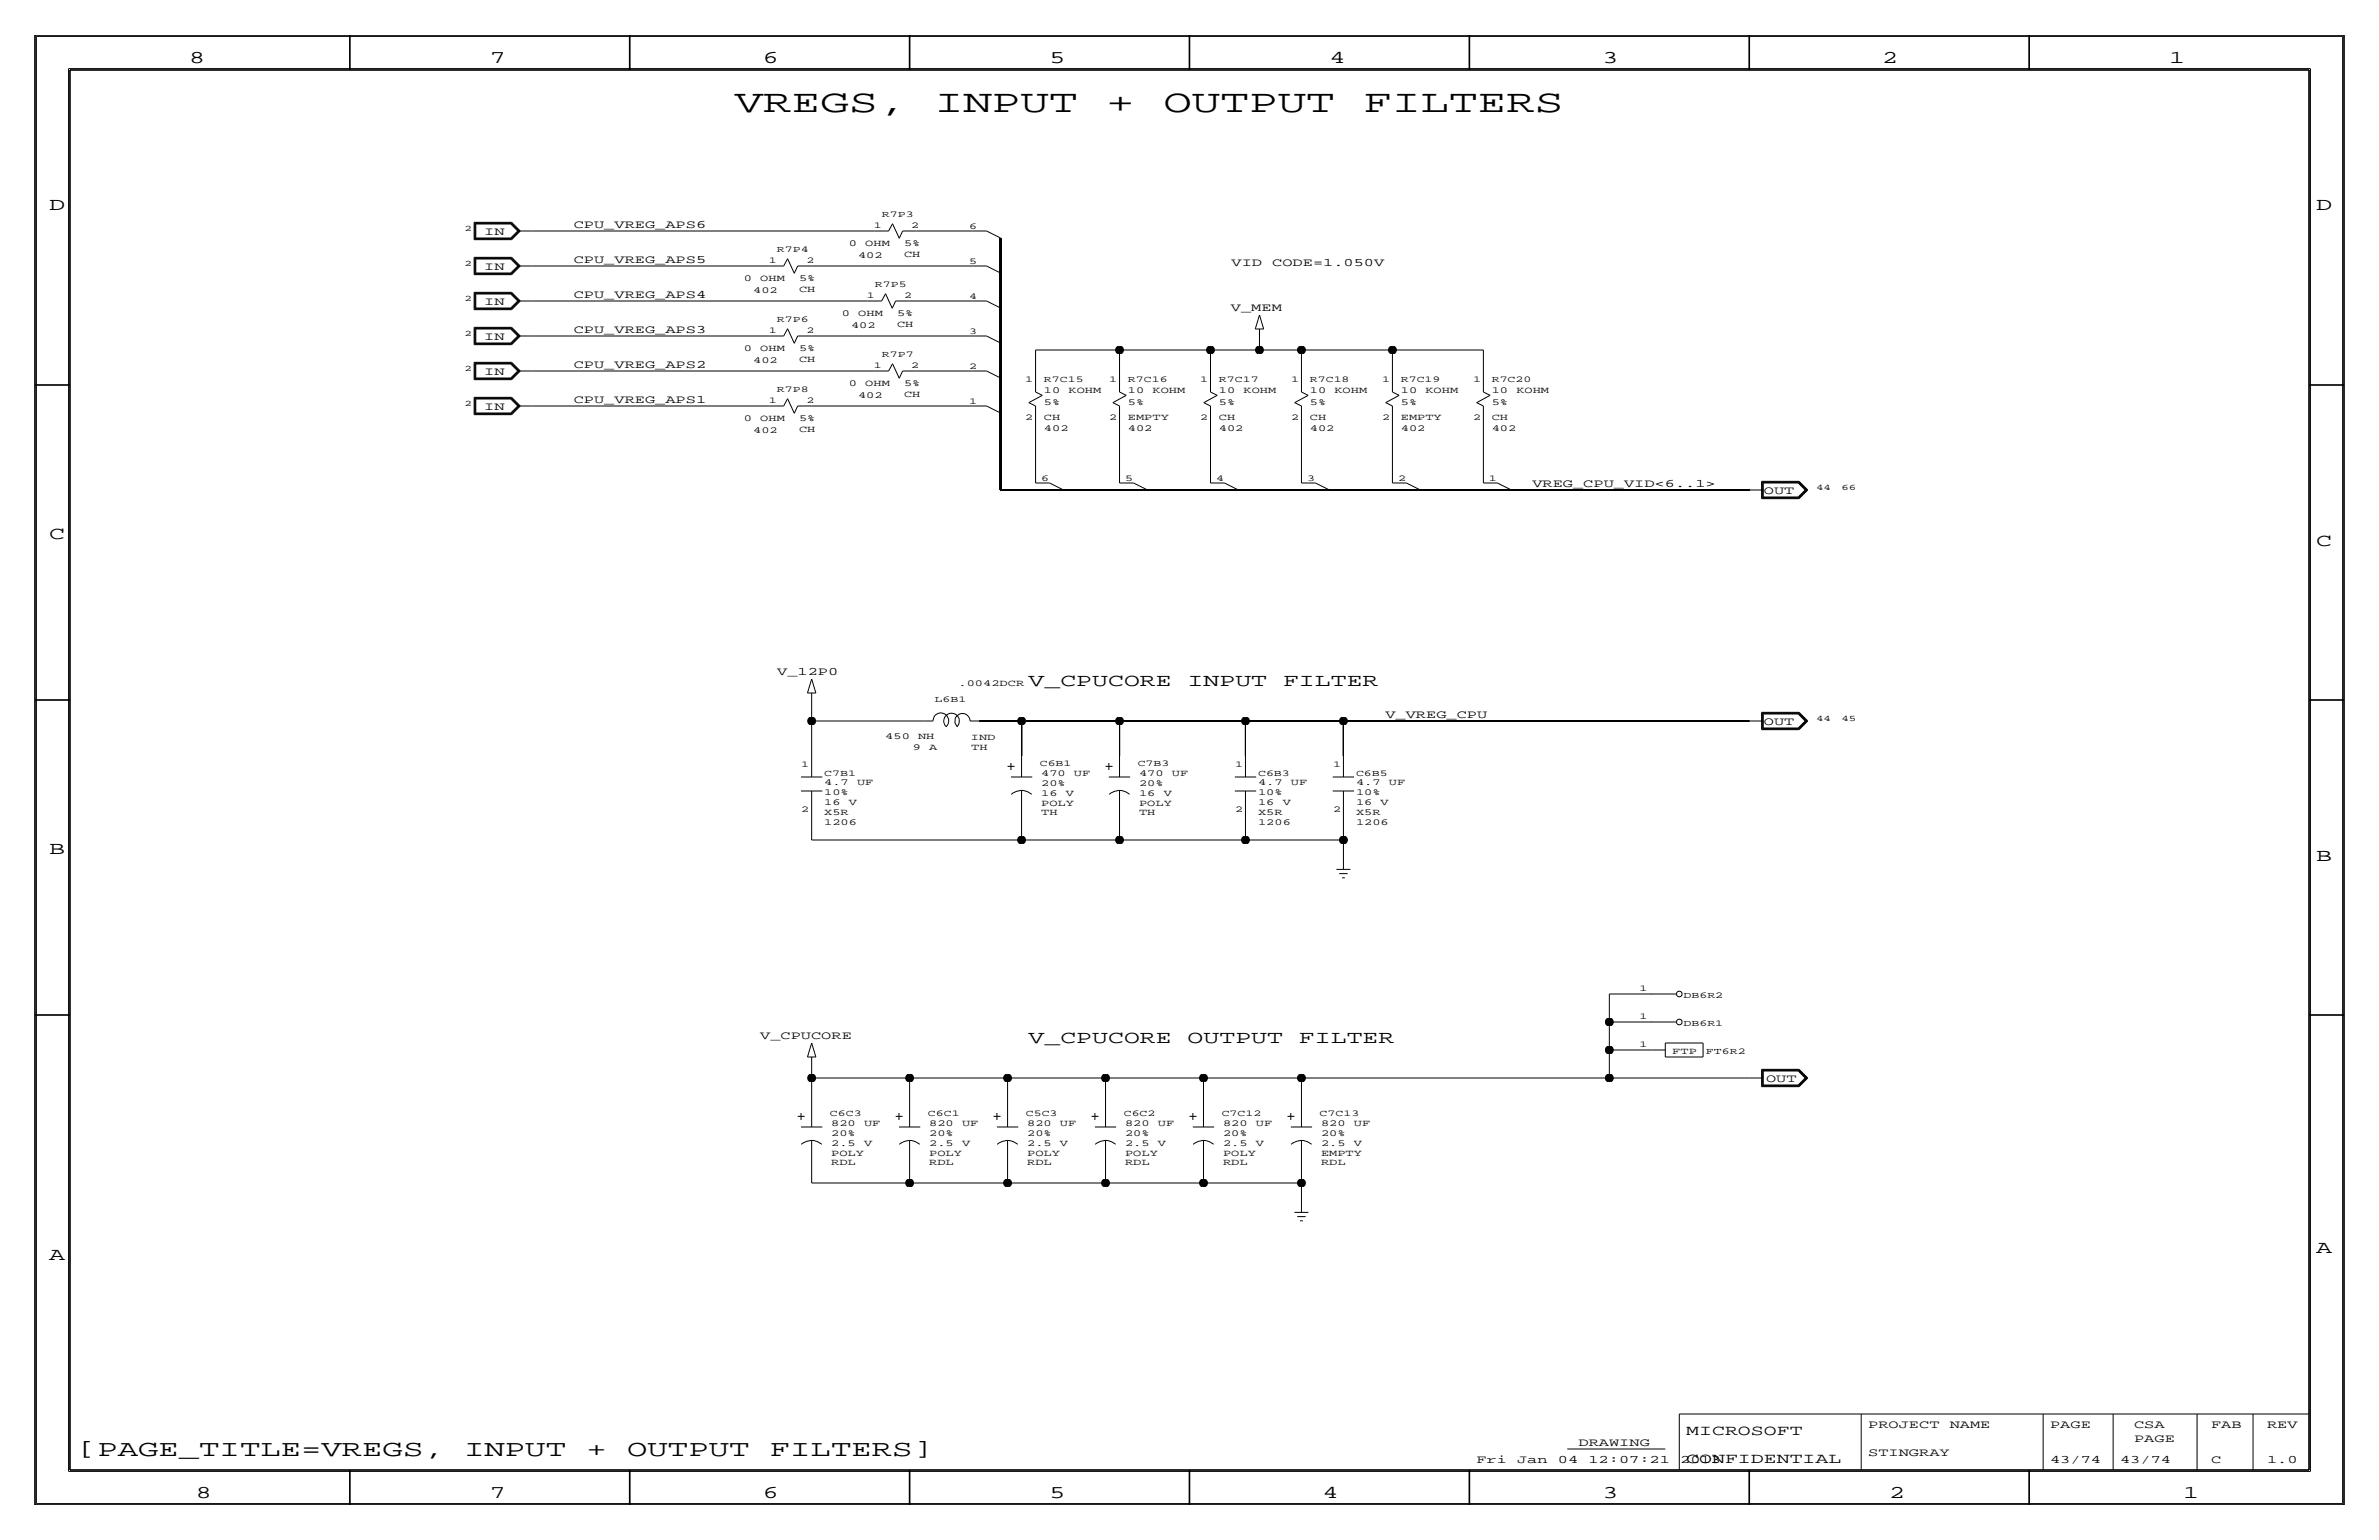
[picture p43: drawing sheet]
<svg xmlns="http://www.w3.org/2000/svg" width="432mm" height="279mm" viewBox="0 0 432 279" stroke-linecap="round" stroke-linejoin="round" font-family="sans-serif">
<defs><g id="words">
<g font-size="5.8">
<text x="133.3" y="20.3">VREGS,</text>
<text x="169.7" y="20.3">INPUT</text>
<text x="200.8" y="20.3">+</text>
<text x="211.2" y="20.3">OUTPUT</text>
<text x="247.5" y="20.3">FILTERS</text>
</g>
<g font-size="4.2">
<text x="14" y="264.2">[PAGE_TITLE=VREGS,</text>
<text x="84.3" y="264.2">INPUT</text>
<text x="106.4" y="264.2">+</text>
<text x="113.8" y="264.2">OUTPUT</text>
<text x="139.7" y="264.2">FILTERS]</text>
</g>
<g font-size="3.3">
<text x="34.3" y="11.4">8</text>
<text x="88.9" y="11.4">7</text>
<text x="138.5" y="11.4">6</text>
<text x="190.5" y="11.4">5</text>
<text x="241.3" y="11.4">4</text>
<text x="290.8" y="11.4">3</text>
<text x="341.6" y="11.4">2</text>
<text x="393.7" y="11.4">1</text>
<text x="8.9" y="38.1">D</text>
<text x="420.4" y="38.1">D</text>
<text x="8.9" y="97.8">C</text>
<text x="420.4" y="99.1">C</text>
<text x="186.7" y="124.5">V_CPUCORE</text>
<text x="215.6" y="124.5">INPUT</text>
<text x="232.9" y="124.5">FILTER</text>
<text x="8.9" y="154.9">B</text>
<text x="420.4" y="156.2">B</text>
<text x="186.7" y="189.2">V_CPUCORE</text>
<text x="215.6" y="189.2">OUTPUT</text>
<text x="235.8" y="189.2">FILTER</text>
<text x="420.4" y="227.3">A</text>
<text x="8.9" y="228.6">A</text>
<text x="35.6" y="271.8">8</text>
<text x="88.9" y="271.8">7</text>
<text x="138.4" y="271.8">6</text>
<text x="190.5" y="271.8">5</text>
<text x="240" y="271.8">4</text>
<text x="290.8" y="271.8">3</text>
<text x="342.9" y="271.8">2</text>
<text x="396.2" y="271.8">1</text>
</g>
<g font-size="2.6">
<text x="306.1" y="260.4">MICROSOFT</text>
<text x="306.1" y="265.4">CONFIDENTIAL</text>
</g>
<g font-size="2.1">
<text x="104.1" y="41.4">CPU_VREG_APS6</text>
<text x="87.9" y="42.7">IN</text>
<text x="104.1" y="47.8">CPU_VREG_APS5</text>
<text x="87.9" y="49">IN</text>
<text x="223.5" y="48.3">VID</text>
<text x="230.9" y="48.3">CODE=1.050V</text>
<text x="87.9" y="55.4">IN</text>
<text x="104.1" y="54.1">CPU_VREG_APS4</text>
<text x="223.4" y="56.5">V_MEM</text>
<text x="87.9" y="61.7">IN</text>
<text x="104.1" y="60.5">CPU_VREG_APS3</text>
<text x="87.9" y="68.1">IN</text>
<text x="104.1" y="66.8">CPU_VREG_APS2</text>
<text x="87.9" y="74.4">IN</text>
<text x="104.1" y="73.2">CPU_VREG_APS1</text>
<text x="278.1" y="88.4">VREG_CPU_VID&lt;6..1&gt;</text>
<text x="320.1" y="89.7">OUT</text>
<text x="141.1" y="122.5">V_12P0</text>
<text x="251.5" y="130.3">V_VREG_CPU</text>
<text x="320.1" y="131.6">OUT</text>
<text x="138" y="188.6">V_CPUCORE</text>
<text x="320.5" y="196.3">OUT</text>
<text x="286.5" y="262.4">DRAWING</text>
<text x="339.1" y="259.1">PROJECT</text>
<text x="353.9" y="259.1">NAME</text>
<text x="372.1" y="259.1">PAGE</text>
<text x="387.4" y="259.1">CSA</text>
<text x="387.4" y="261.6">PAGE</text>
<text x="401.3" y="259.1">FAB</text>
<text x="411.5" y="259.1">REV</text>
<text x="268" y="265.4">Fri</text>
<text x="275.4" y="265.4">Jan</text>
<text x="282.8" y="265.4">04</text>
<text x="288.3" y="265.4">12:07:21</text>
<text x="305" y="265.4">2013</text>
<text x="339.1" y="264.2">STINGRAY</text>
<text x="372.1" y="265.4">43/74</text>
<text x="384.8" y="265.4">43/74</text>
<text x="401.3" y="265.4">C</text>
<text x="411.5" y="265.4">1.0</text>
</g>
<g font-size="1.7">
<text x="154.1" y="44.7">0</text>
<text x="155.8" y="46.7">402</text>
<text x="157.1" y="44.7">OHM</text>
<text x="164.1" y="44.7">5%</text>
<text x="164.1" y="46.6">CH</text>
<text x="135" y="51.1">0</text>
<text x="136.7" y="53.1">402</text>
<text x="138" y="51.1">OHM</text>
<text x="145" y="53">CH</text>
<text x="145" y="51.1">5%</text>
<text x="152.8" y="57.4">0</text>
<text x="154.5" y="59.4">402</text>
<text x="155.8" y="57.4">OHM</text>
<text x="162.8" y="57.4">5%</text>
<text x="162.8" y="59.3">CH</text>
<text x="135" y="63.8">0</text>
<text x="136.7" y="65.8">402</text>
<text x="138" y="63.8">OHM</text>
<text x="145" y="65.7">CH</text>
<text x="145" y="63.8">5%</text>
<text x="154.1" y="70.1">0</text>
<text x="157.1" y="70.1">OHM</text>
<text x="164.1" y="70.1">5%</text>
<text x="189.5" y="71.4">10</text>
<text x="193.9" y="71.4">KOHM</text>
<text x="204.7" y="71.4">10</text>
<text x="209.2" y="71.4">KOHM</text>
<text x="221.2" y="71.4">10</text>
<text x="225.7" y="71.4">KOHM</text>
<text x="237.7" y="71.4">10</text>
<text x="242.2" y="71.4">KOHM</text>
<text x="254.3" y="71.4">10</text>
<text x="258.7" y="71.4">KOHM</text>
<text x="270.8" y="71.4">10</text>
<text x="275.2" y="71.4">KOHM</text>
<text x="135" y="76.5">0</text>
<text x="138" y="76.5">OHM</text>
<text x="145" y="76.5">5%</text>
<text x="155.8" y="72.1">402</text>
<text x="164.1" y="72">CH</text>
<text x="189.5" y="73.4">5%</text>
<text x="189.5" y="76.2">CH</text>
<text x="204.7" y="76.2">EMPTY</text>
<text x="204.7" y="73.4">5%</text>
<text x="221.2" y="73.4">5%</text>
<text x="221.2" y="76.2">CH</text>
<text x="237.7" y="73.4">5%</text>
<text x="237.7" y="76.2">CH</text>
<text x="254.3" y="73.4">5%</text>
<text x="254.3" y="76.2">EMPTY</text>
<text x="270.8" y="76.2">CH</text>
<text x="270.8" y="73.4">5%</text>
<text x="136.7" y="78.5">402</text>
<text x="145" y="78.4">CH</text>
<text x="189.5" y="78.2">402</text>
<text x="204.7" y="78.2">402</text>
<text x="221.2" y="78.2">402</text>
<text x="237.7" y="78.2">402</text>
<text x="254.3" y="78.2">402</text>
<text x="270.8" y="78.2">402</text>
<text x="174" y="124.5">.0042DCR</text>
<text x="160.7" y="134.1">450</text>
<text x="165.7" y="136.1">9</text>
<text x="166.6" y="134.1">NH</text>
<text x="168.6" y="136.1">A</text>
<text x="176.2" y="134.2">IND</text>
<text x="176.3" y="136.1">TH</text>
<text x="149.6" y="142.5">4.7</text>
<text x="155.6" y="142.5">UF</text>
<text x="189" y="142.6">20%</text>
<text x="189" y="140.8">470</text>
<text x="194.9" y="140.8">UF</text>
<text x="206.8" y="142.6">20%</text>
<text x="206.8" y="140.8">470</text>
<text x="212.7" y="140.8">UF</text>
<text x="228.3" y="142.5">4.7</text>
<text x="234.3" y="142.5">UF</text>
<text x="246.1" y="142.5">4.7</text>
<text x="252.1" y="142.5">UF</text>
<text x="149.6" y="149.6">1206</text>
<text x="149.6" y="144.3">10%</text>
<text x="149.6" y="147.8">X5R</text>
<text x="149.6" y="146.1">16</text>
<text x="154.1" y="146.1">V</text>
<text x="189" y="146.2">POLY</text>
<text x="189" y="147.9">TH</text>
<text x="189" y="144.4">16</text>
<text x="193.4" y="144.4">V</text>
<text x="206.8" y="146.2">POLY</text>
<text x="206.8" y="147.9">TH</text>
<text x="206.8" y="144.4">16</text>
<text x="211.2" y="144.4">V</text>
<text x="228.3" y="144.3">10%</text>
<text x="228.3" y="149.6">1206</text>
<text x="228.3" y="147.8">X5R</text>
<text x="228.3" y="146.1">16</text>
<text x="232.8" y="146.1">V</text>
<text x="246.1" y="146">16</text>
<text x="246.1" y="144.3">10%</text>
<text x="246.1" y="147.8">X5R</text>
<text x="246.1" y="149.6">1206</text>
<text x="250.6" y="146">V</text>
<text x="303.5" y="191.3">FTP</text>
<text x="150.9" y="204.3">820</text>
<text x="150.9" y="206.1">20%</text>
<text x="150.9" y="207.9">2.5</text>
<text x="150.9" y="209.7">POLY</text>
<text x="156.8" y="204.3">UF</text>
<text x="156.8" y="207.9">V</text>
<text x="168.7" y="209.7">POLY</text>
<text x="168.7" y="207.9">2.5</text>
<text x="168.7" y="204.3">820</text>
<text x="168.7" y="206.1">20%</text>
<text x="174.6" y="207.9">V</text>
<text x="174.6" y="204.3">UF</text>
<text x="186.4" y="204.3">820</text>
<text x="186.4" y="207.9">2.5</text>
<text x="186.4" y="206.1">20%</text>
<text x="186.4" y="209.7">POLY</text>
<text x="192.4" y="204.3">UF</text>
<text x="192.4" y="207.9">V</text>
<text x="204.2" y="209.7">POLY</text>
<text x="204.2" y="207.9">2.5</text>
<text x="204.2" y="204.3">820</text>
<text x="204.2" y="206.1">20%</text>
<text x="210.2" y="207.9">V</text>
<text x="210.2" y="204.3">UF</text>
<text x="222" y="206.1">20%</text>
<text x="222" y="204.3">820</text>
<text x="222" y="207.9">2.5</text>
<text x="222" y="209.7">POLY</text>
<text x="228" y="204.3">UF</text>
<text x="228" y="207.9">V</text>
<text x="239.8" y="204.3">820</text>
<text x="239.8" y="206.1">20%</text>
<text x="239.8" y="207.9">2.5</text>
<text x="239.8" y="209.7">EMPTY</text>
<text x="245.7" y="204.3">UF</text>
<text x="245.7" y="207.9">V</text>
<text x="150.9" y="211.4">RDL</text>
<text x="168.7" y="211.4">RDL</text>
<text x="186.4" y="211.4">RDL</text>
<text x="204.2" y="211.4">RDL</text>
<text x="222" y="211.4">RDL</text>
<text x="239.8" y="211.4">RDL</text>
</g>
<g font-size="1.6">
<text x="158.6" y="41.4">1</text>
<text x="160.1" y="39.4">R7P3</text>
<text x="165.4" y="41.4">2</text>
<text x="175.9" y="41.5">6</text>
<text x="139.5" y="47.8">1</text>
<text x="141" y="45.7">R7P4</text>
<text x="146.4" y="47.8">2</text>
<text x="175.9" y="47.9">5</text>
<text x="158.8" y="52.1">R7P5</text>
<text x="141" y="58.4">R7P6</text>
<text x="157.3" y="54.1">1</text>
<text x="164.1" y="54.1">2</text>
<text x="175.9" y="54.2">4</text>
<text x="139.5" y="60.5">1</text>
<text x="146.4" y="60.5">2</text>
<text x="160.1" y="64.8">R7P7</text>
<text x="175.9" y="60.6">3</text>
<text x="141" y="71.1">R7P8</text>
<text x="158.6" y="66.8">1</text>
<text x="165.4" y="66.8">2</text>
<text x="175.9" y="66.9">2</text>
<text x="186.1" y="69.3">1</text>
<text x="189.5" y="69.3">R7C15</text>
<text x="201.3" y="69.3">1</text>
<text x="204.7" y="69.3">R7C16</text>
<text x="217.8" y="69.3">1</text>
<text x="221.2" y="69.3">R7C17</text>
<text x="234.3" y="69.3">1</text>
<text x="237.7" y="69.3">R7C18</text>
<text x="250.9" y="69.3">1</text>
<text x="254.3" y="69.3">R7C19</text>
<text x="267.4" y="69.3">1</text>
<text x="270.8" y="69.3">R7C20</text>
<text x="139.5" y="73.2">1</text>
<text x="146.4" y="73.2">2</text>
<text x="175.9" y="73.3">1</text>
<text x="186.1" y="76.2">2</text>
<text x="201.3" y="76.2">2</text>
<text x="217.8" y="76.2">2</text>
<text x="234.3" y="76.2">2</text>
<text x="250.9" y="76.2">2</text>
<text x="267.4" y="76.2">2</text>
<text x="189" y="87.2">6</text>
<text x="204.2" y="87.2">5</text>
<text x="220.7" y="87.2">4</text>
<text x="237.2" y="87.2">3</text>
<text x="253.7" y="87.2">2</text>
<text x="270.3" y="87.2">1</text>
<text x="169.6" y="127.4">L6B1</text>
<text x="145.4" y="139.2">1</text>
<text x="149.6" y="140.7">C7B1</text>
<text x="188.7" y="139">C6B1</text>
<text x="206.5" y="139">C7B3</text>
<text x="224.2" y="139.2">1</text>
<text x="228.3" y="140.7">C6B3</text>
<text x="242" y="139.2">1</text>
<text x="246.1" y="140.7">C6B5</text>
<text x="145.4" y="147.3">2</text>
<text x="224.2" y="147.3">2</text>
<text x="242" y="147.3">2</text>
<text x="297.6" y="179.8">1</text>
<text x="297.6" y="184.9">1</text>
<text x="305.6" y="181.1">DB6R2</text>
<text x="297.6" y="190">1</text>
<text x="305.6" y="186.2">DB6R1</text>
<text x="309.6" y="191.3">FT6R2</text>
<text x="150.6" y="202.5">C6C3</text>
<text x="168.4" y="202.5">C6C1</text>
<text x="186.2" y="202.5">C5C3</text>
<text x="204" y="202.5">C6C2</text>
<text x="221.7" y="202.5">C7C12</text>
<text x="239.5" y="202.5">C7C13</text>
</g>
<g font-size="1.5">
<text x="84.3" y="41.9">2</text>
<text x="84.3" y="48.3">2</text>
<text x="84.3" y="54.6">2</text>
<text x="84.3" y="61">2</text>
<text x="84.3" y="67.3">2</text>
<text x="84.3" y="73.7">2</text>
<text x="329.6" y="88.9">44</text>
<text x="334.2" y="88.9">66</text>
<text x="329.6" y="130.8">44</text>
<text x="334.2" y="130.8">45</text>
</g>
</g></defs>
<!-- layer: Nets -->
<g fill="none" stroke="#000" stroke-width=".18">
<path d="M96.5 41.9h62.2zM96.5 54.6h61zM96.5 48.3h43.2zM147.3 48.3h29.2zM165.1 54.6h11.4zM166.4 41.9h10.1zM96.5 73.7h43.2zM96.5 67.3h62.2zM96.5 61h43.2zM147.3 61h29.2zM147.3 73.7h29.2zM166.4 67.3h10.1z"/>
<path d="M188 76.2v11.4zM188 63.5v5.1zM188 63.5h15.2zM203.2 63.5h16.5zM203.2 76.2v11.4zM203.2 63.5v5.1zM219.7 76.2v11.4zM219.7 63.5v5.1zM219.7 63.5h8.9zM228.6 61v2.5zM228.6 63.5h7.6zM236.2 76.2v11.4z"/>
<path d="M236.2 63.5v5.1zM236.2 63.5h16.5zM252.7 63.5h16.5zM252.7 76.2v11.4zM252.7 63.5v5.1zM269.2 76.2v11.4zM269.2 63.5v5.1zM147.3 130.8h20.3zM147.3 127v3.8zM147.3 130.8v6.4zM177.8 130.8h7.6zM185.4 130.8v6.4z"/>
<path d="M185.4 130.8h17.8zM203.2 130.8v6.4zM203.2 130.8h22.9zM226.1 130.8v6.4zM226.1 130.8h17.7zM243.8 130.8v6.4zM243.8 130.8h73.7zM147.3 152.4h38.1zM147.3 147.3v5.1zM185.4 152.4h17.8zM185.4 147.3v5.1zM203.2 152.4h22.9z"/>
<path d="M203.2 147.3v5.1zM226.1 152.4h17.7zM226.1 147.3v5.1zM243.8 152.4v3.8zM243.8 147.3v5.1zM147.3 195.6h17.8zM147.3 193v2.6zM147.3 195.6v5.1zM165.1 195.6v5.1zM165.1 195.6h17.8zM182.9 195.6h17.8zM182.9 195.6v5.1z"/>
<path d="M200.7 195.6v5.1zM200.7 195.6h17.7zM218.4 195.6v5.1zM218.4 195.6h17.8zM236.2 195.6v5.1zM236.2 195.6h55.9zM292.1 185.4h7.6zM292.1 195.6h25.4zM292.1 190.5v5.1zM292.1 190.5h7.6zM292.1 185.4v5.1zM292.1 180.3v5.1z"/>
<path d="M292.1 180.3h7.6zM147.3 214.6h17.8zM147.3 210.8v3.8zM165.1 210.8v3.8zM165.1 214.6h17.8zM182.9 214.6h17.8zM182.9 210.8v3.8zM200.7 210.8v3.8zM200.7 214.6h17.7zM218.4 214.6h17.8zM218.4 210.8v3.8zM236.2 214.6v3.8z"/>
<path d="M236.2 210.8v3.8z"/>
</g>
<g fill="none" stroke="#000" stroke-width=".3">
<path d="M181.6 55.9v6.3zM181.6 49.5v6.4zM181.6 43.2v6.3zM181.6 74.9v14zM181.6 68.6v6.3zM181.6 62.2v6.4zM181.6 88.9h11.4zM193 88.9h15.3zM208.3 88.9h16.5zM224.8 88.9h16.5zM241.3 88.9h16.5zM257.8 88.9h16.5z"/>
<path d="M274.3 88.9h43.2z"/>
</g>
<g fill="#000" stroke="#000" stroke-width=".18">
<circle cx="203.2" cy="63.5" r=".72"/>
<circle cx="219.7" cy="63.5" r=".72"/>
<circle cx="228.6" cy="63.5" r=".72"/>
<circle cx="236.2" cy="63.5" r=".72"/>
<circle cx="252.7" cy="63.5" r=".72"/>
<circle cx="147.3" cy="130.8" r=".72"/>
<circle cx="185.4" cy="130.8" r=".72"/>
<circle cx="203.2" cy="130.8" r=".72"/>
<circle cx="226.1" cy="130.8" r=".72"/>
<circle cx="243.8" cy="130.8" r=".72"/>
<circle cx="185.4" cy="152.4" r=".72"/>
<circle cx="203.2" cy="152.4" r=".72"/>
<circle cx="226.1" cy="152.4" r=".72"/>
<circle cx="243.8" cy="152.4" r=".72"/>
<circle cx="147.3" cy="195.6" r=".72"/>
<circle cx="165.1" cy="195.6" r=".72"/>
<circle cx="182.9" cy="195.6" r=".72"/>
<circle cx="200.7" cy="195.6" r=".72"/>
<circle cx="218.4" cy="195.6" r=".72"/>
<circle cx="236.2" cy="195.6" r=".72"/>
<circle cx="292.1" cy="195.6" r=".72"/>
<circle cx="292.1" cy="190.5" r=".72"/>
<circle cx="292.1" cy="185.4" r=".72"/>
<circle cx="165.1" cy="214.6" r=".72"/>
<circle cx="182.9" cy="214.6" r=".72"/>
<circle cx="200.7" cy="214.6" r=".72"/>
<circle cx="218.4" cy="214.6" r=".72"/>
<circle cx="236.2" cy="214.6" r=".72"/>
</g>
<!-- layer: Components -->
<g fill="none" stroke="#000" stroke-width=".18">
<path d="M86.1 40.3h6.8zM86.1 59.4h6.8zM86.1 53h6.8zM86.1 46.7h6.8zM86.1 40.3v3.2zM86.1 43.5h6.8zM86.1 59.4v3.1zM86.1 53v3.2zM86.1 56.2h6.8zM86.1 46.7v3.1zM86.1 49.8h6.8zM86.2 40.4h6.6z"/>
<path d="M86.2 59.5h6.6zM86.2 53.1h6.6zM86.2 46.8h6.6zM86.2 40.4v3zM86.2 43.4h6.6zM86.2 59.5v2.9zM86.2 53.1v3zM86.2 56.1h6.6zM86.2 46.8v2.9zM86.2 49.7h6.6zM86.3 40.5v2.8zM86.3 43.3h6.5z"/>
<path d="M86.3 59.6v2.7zM86.3 53.2v2.8zM86.3 56h6.5zM86.3 46.9v2.7zM86.3 49.6h6.5zM86.3 40.5h6.5zM86.3 59.6h6.5zM86.3 53.2h6.5zM86.3 46.9h6.5zM86.4 40.6v2.6zM86.4 43.2h6.3zM86.4 59.7v2.5z"/>
<path d="M86.4 53.3v2.6zM86.4 55.9h6.3zM86.4 47v2.5zM86.4 49.5h6.3zM86.4 40.6h6.3zM86.4 59.7h6.3zM86.4 53.3h6.3zM86.4 47h6.3zM92.7 40.6l1.3 1.3zM92.7 59.7l1.3 1.3zM92.7 53.3l1.3 1.3zM92.7 47l1.3 1.3z"/>
<path d="M92.7 43.2l1.3-1.3zM92.7 55.9l1.3-1.3zM92.7 49.5l1.3-1.2zM92.8 43.3l1.3-1.4zM92.8 56l1.3-1.4zM92.8 49.6l1.3-1.3zM92.8 40.5l1.3 1.4zM92.8 59.6l1.3 1.4zM92.8 53.2l1.3 1.4zM92.8 46.9l1.3 1.4zM92.8 43.4l1.5-1.5zM92.8 56.1l1.5-1.5z"/>
<path d="M92.8 49.7l1.5-1.4zM92.8 40.4l1.5 1.5zM92.8 59.5l1.5 1.5zM92.8 53.1l1.5 1.5zM92.8 46.8l1.5 1.5zM92.9 40.3l1.5 1.6zM92.9 59.4l1.5 1.6zM92.9 53l1.5 1.6zM92.9 46.7l1.5 1.6zM92.9 43.5l1.5-1.6zM92.9 56.2l1.5-1.6zM92.9 49.8l1.5-1.5z"/>
<path d="M94 41.9h2.5zM94 54.6h2.5zM94 48.3h2.5zM139.7 48.3h2.5zM143 59.6l-.8 1.4zM143 46.9l-.8 1.4zM143 59.6l1.2 2.7zM143 46.9l1.2 2.7zM144.8 48.3l-.6 1.3zM144.8 48.3h2.5zM157.5 54.6h2.5zM158.7 41.9h2.6z"/>
<path d="M160.7 53.3l1.3 2.6zM160.7 53.3l-.7 1.3zM162 40.6l-.7 1.3zM162 40.6l1.2 2.6zM162.6 54.6l-.6 1.3zM162.6 54.6h2.5zM163.8 41.9l-.6 1.3zM163.8 41.9h2.6zM176.5 41.9h2.6zM176.5 54.6h2.6zM176.5 48.3h2.6zM179.1 41.9l2.5 1.3z"/>
<path d="M179.1 54.6l2.5 1.3zM179.1 48.3l2.5 1.2zM227.8 59.7h1.6zM228.6 57.2l-.8 2.5zM228.6 59.7v1.3zM228.6 57.2l.8 2.5zM86.1 72.1h6.8zM86.1 65.7h6.8zM86.1 72.1v3.1zM86.1 75.2h6.8zM86.1 65.7v3.2zM86.1 68.9h6.8z"/>
<path d="M86.1 62.5h6.8zM86.2 72.2h6.6zM86.2 65.8h6.6zM86.2 72.2v2.9zM86.2 75.1h6.6zM86.2 65.8v3zM86.2 68.8h6.6zM86.2 62.4h6.6zM86.3 72.3v2.7zM86.3 75h6.5zM86.3 65.9v2.8zM86.3 68.7h6.5z"/>
<path d="M86.3 62.3h6.5zM86.3 72.3h6.5zM86.3 65.9h6.5zM86.4 72.4v2.5zM86.4 74.9h6.3zM86.4 66v2.6zM86.4 68.6h6.3zM86.4 62.2h6.3zM86.4 72.4h6.3zM86.4 66h6.3zM92.7 72.4l1.3 1.3zM92.7 66l1.3 1.3z"/>
<path d="M92.7 74.9l1.3-1.2zM92.7 68.6l1.3-1.3zM92.7 62.2l1.3-1.2zM92.8 75l1.3-1.3zM92.8 68.7l1.3-1.4zM92.8 62.3l1.3-1.3zM92.8 72.3l1.3 1.4zM92.8 65.9l1.3 1.4zM92.8 75.1l1.5-1.4zM92.8 68.8l1.5-1.5zM92.8 62.4l1.5-1.4zM92.8 72.2l1.5 1.5z"/>
<path d="M92.8 65.8l1.5 1.5zM92.9 72.1l1.5 1.6zM92.9 65.7l1.5 1.6zM92.9 75.2l1.5-1.5zM92.9 68.9l1.5-1.6zM92.9 62.5l1.5-1.5zM94 73.7h2.5zM94 67.3h2.5zM94 61h2.5zM139.7 73.7h2.5zM139.7 61h2.5zM143 72.3l-.8 1.4z"/>
<path d="M143 72.3l1.2 2.7zM144.8 73.7l-.6 1.3zM144.8 61l-.6 1.3zM144.8 73.7h2.5zM144.8 61h2.5zM158.7 67.3h2.6zM162 66l-.7 1.3zM162 66l1.2 2.6zM163.8 67.3l-.6 1.3zM163.8 67.3h2.6zM176.5 73.7h2.6zM176.5 67.3h2.6z"/>
<path d="M176.5 61h2.6zM179.1 73.7l2.5 1.2zM179.1 67.3l2.5 1.3zM179.1 61l2.5 1.2zM186.7 73.1l2.5-1.4zM186.7 73.1l1.3 .6zM188 68.6v2.5zM188 73.7v2.5zM188 71.1l1.2 .6zM202 73.1l2.4-1.4zM202 73.1l1.2 .6zM203.2 68.6v2.5z"/>
<path d="M203.2 73.7v2.5zM203.2 71.1l1.2 .6zM218.5 73.1l2.4-1.4zM218.5 73.1l1.2 .6zM219.7 68.6v2.5zM219.7 73.7v2.5zM219.7 71.1l1.2 .6zM235 73.1l1.2 .6zM235 73.1l2.4-1.4zM236.2 68.6v2.5zM236.2 73.7v2.5zM236.2 71.1l1.2 .6z"/>
<path d="M251.5 73.1l1.2 .6zM251.5 73.1l2.4-1.4zM252.7 68.6v2.5zM252.7 73.7v2.5zM252.7 71.1l1.2 .6zM268 73.1l2.5-1.4zM268 73.1l1.2 .6zM269.2 68.6v2.5zM269.2 73.7v2.5zM269.2 71.1l1.3 .6zM188 87.6h2.5zM190.5 87.6l2.5 1.3z"/>
<path d="M203.2 87.6h2.5zM205.7 87.6l2.6 1.3zM219.7 87.6h2.5zM222.3 87.6l2.5 1.3zM236.2 87.6h2.6zM238.8 87.6l2.5 1.3zM252.7 87.6h2.6zM255.3 87.6l2.5 1.3zM269.2 87.6h2.6zM271.8 87.6l2.5 1.3zM317.5 88.9h2.5zM319.7 87.3v3.2z"/>
<path d="M319.7 90.5h6.8zM319.7 87.3h6.8zM319.8 87.4v3zM319.8 90.4h6.7zM319.8 87.4h6.7zM319.9 87.5v2.8zM319.9 90.3h6.5zM319.9 87.5h6.5zM320 87.6h6.4zM320 87.6v2.6zM320 90.2h6.4zM326.4 87.6l1.3 1.3z"/>
<path d="M326.4 90.2l1.3-1.3zM326.4 90.3l1.4-1.4zM326.4 87.5l1.4 1.4zM326.5 87.4l1.5 1.5zM326.5 90.4l1.5-1.5zM326.5 87.3l1.6 1.6zM326.5 90.5l1.6-1.6zM146.6 125.7h1.5zM147.3 123.2l-.7 2.5zM147.3 137.2v3.8zM147.3 125.7v1.3zM147.3 123.2l.8 2.5z"/>
<path d="M167.6 130.8h1.8zM169.4 130.8a1.42 1.42 0 0 1 2-1.3 1.42 1.42 0 0 1 .3 2.4M171.7 131.8a1.42 1.42 0 0 1 0-2 1.42 1.42 0 0 1 2 0 1.42 1.42 0 0 1 0 2M176.1 130.8h1.7zM176.1 130.8a1.38 1.38 0 0 0-2-1.2 1.38 1.38 0 0 0-.3 2.3M182.9 139h1.2zM183.5 138.4v1.3zM185.4 137.2v3.8zM200.7 139h1.2zM201.3 138.4v1.3zM203.2 137.2v3.8zM226.1 137.2v3.8z"/>
<path d="M243.8 137.2v3.8zM317.5 130.8h2.5zM319.7 129.2v3.2zM319.7 132.4h6.8zM319.7 129.2h6.8zM319.8 129.3v3zM319.8 132.3h6.7zM319.8 129.3h6.7zM319.9 129.4v2.8zM319.9 132.2h6.5zM319.9 129.4h6.5zM320 129.5h6.4z"/>
<path d="M320 129.5v2.6zM320 132.1h6.4zM326.4 129.5l1.3 1.3zM326.4 132.1l1.3-1.3zM326.4 132.2l1.4-1.4zM326.4 129.4l1.4 1.4zM326.5 129.3l1.5 1.5zM326.5 132.3l1.5-1.5zM326.5 129.2l1.6 1.6zM326.5 132.4l1.6-1.6zM145.4 141h3.9zM145.4 143.5h3.9z"/>
<path d="M147.3 143.5v3.8zM183.5 141h3.9zM183.5 144.1a2.77 2.77 0 0 1 3.7 0M185.4 143.5v3.8zM201.3 141h3.8zM201.3 144.1a2.77 2.77 0 0 1 3.7 0M203.2 143.5v3.8zM224.1 141h3.9zM224.1 143.5h3.9zM226.1 143.5v3.8zM241.9 141h3.9zM241.9 143.5h3.9z"/>
<path d="M242.6 157.7h2.5zM243.1 158.5h1.5zM243.6 159.3h.5zM243.8 143.5v3.8zM243.8 156.2v1.5zM146.6 191.8h1.5zM147.3 189.2l-.7 2.6zM147.3 191.8v1.2zM147.3 189.2l.8 2.6zM299.7 180.3h4.5zM299.7 185.4h4.5zM299.7 190.5h2.6z"/>
<path d="M302.3 191.8h6.8zM302.3 189.2v2.6zM302.3 189.2h6.8zM309.1 189.2v2.6zM317.5 195.6h2.5zM319.7 197.2h6.8zM319.7 194v3.2zM319.7 194h6.8zM319.8 194.1v3zM319.8 197.1h6.7zM319.8 194.1h6.7zM319.9 194.2v2.8z"/>
<path d="M319.9 197h6.5zM319.9 194.2h6.5zM320 194.3h6.4zM320 194.3v2.6zM320 196.8h6.4zM326.4 194.3l1.3 1.3zM326.4 196.8l1.3-1.2zM326.4 197l1.4-1.4zM326.4 194.2l1.4 1.4zM326.5 194.1l1.5 1.5zM326.5 197.1l1.5-1.5zM326.5 194l1.6 1.6z"/>
<path d="M326.5 197.2l1.6-1.6zM144.8 202.5h1.2zM145.4 204.5h3.9zM145.4 201.9v1.3zM145.4 207.6a2.77 2.77 0 0 1 3.7 0M147.3 200.7v3.8zM147.3 207v3.8zM162.6 202.5h1.2zM163.2 204.5h3.8zM163.2 201.9v1.3zM163.2 207.6a2.77 2.77 0 0 1 3.7 0M165.1 200.7v3.8z"/>
<path d="M165.1 207v3.8zM180.3 202.5h1.3zM180.9 201.9v1.3zM180.9 204.5h3.9zM181 207.6a2.77 2.77 0 0 1 3.7 0M182.9 200.7v3.8zM182.9 207v3.8zM198.1 202.5h1.3zM198.7 201.9v1.3zM198.7 204.5h3.9zM198.8 207.6a2.77 2.77 0 0 1 3.7 0M200.7 200.7v3.8z"/>
<path d="M200.7 207v3.8zM215.9 202.5h1.3zM216.5 201.9v1.3zM216.5 204.5h3.9zM216.6 207.6a2.77 2.77 0 0 1 3.7 0M218.4 200.7v3.8zM218.4 207v3.8zM233.7 202.5h1.2zM234.3 201.9v1.3zM234.3 204.5h3.9zM234.3 207.6a2.77 2.77 0 0 1 3.7 0M234.9 220h2.6z"/>
<path d="M236.2 200.7v3.8zM236.2 207v3.8zM236.2 218.4v1.6zM235.5 220.7h1.5zM236 221.5h.5zM284.5 262.9h17.8z"/>
<circle cx="304.8" cy="185.4" r=".51"/>
<circle cx="304.8" cy="180.3" r=".51"/>
</g>
<!-- layer: Page Border and Title Block -->
<g fill="none" stroke="#000" stroke-width=".3">
<path d="M6.3 6.3v266.7zM6.4 6.3h419zM12.7 12.7h406.4zM12.7 12.7v254zM63.5 6.3v6.4zM114.3 6.3v6.4zM165.1 6.3v6.4zM215.9 6.3v6.4zM266.7 6.3v6.4zM317.5 6.3v6.4zM368.3 6.3v6.4zM419.1 12.7v254z"/>
<path d="M425.4 6.3v266.7zM6.3 69.8h6.4zM419.1 69.8h6.3zM6.3 127h6.4zM419.1 127h6.3zM6.3 184.1h6.4zM419.1 184.1h6.3zM6.4 273h419zM12.7 266.7h406.4zM63.5 266.7v6.3zM114.3 266.7v6.3zM165.1 266.7v6.3z"/>
<path d="M215.9 266.7v6.3zM266.7 266.7v6.3zM317.5 266.7v6.3zM368.3 266.7v6.3z"/>
</g>
<g fill="none" stroke="#000" stroke-width=".18">
<path d="M6.6 6.6h418.6zM6.6 6.6v266.2zM12.4 12.4v254.6zM12.4 12.4h407zM419.4 12.4v254.6zM425.2 6.6v266.2zM304.8 256.5v10.2zM304.8 256.5h114.3zM337.8 256.5v10.2zM370.8 256.5v10.2zM383.5 256.5v10.2zM398.8 256.5v10.2z"/>
<path d="M408.9 256.5v10.2zM6.6 272.8h418.6zM12.4 267h407z"/>
</g>
<use href="#words"/>
</svg>
